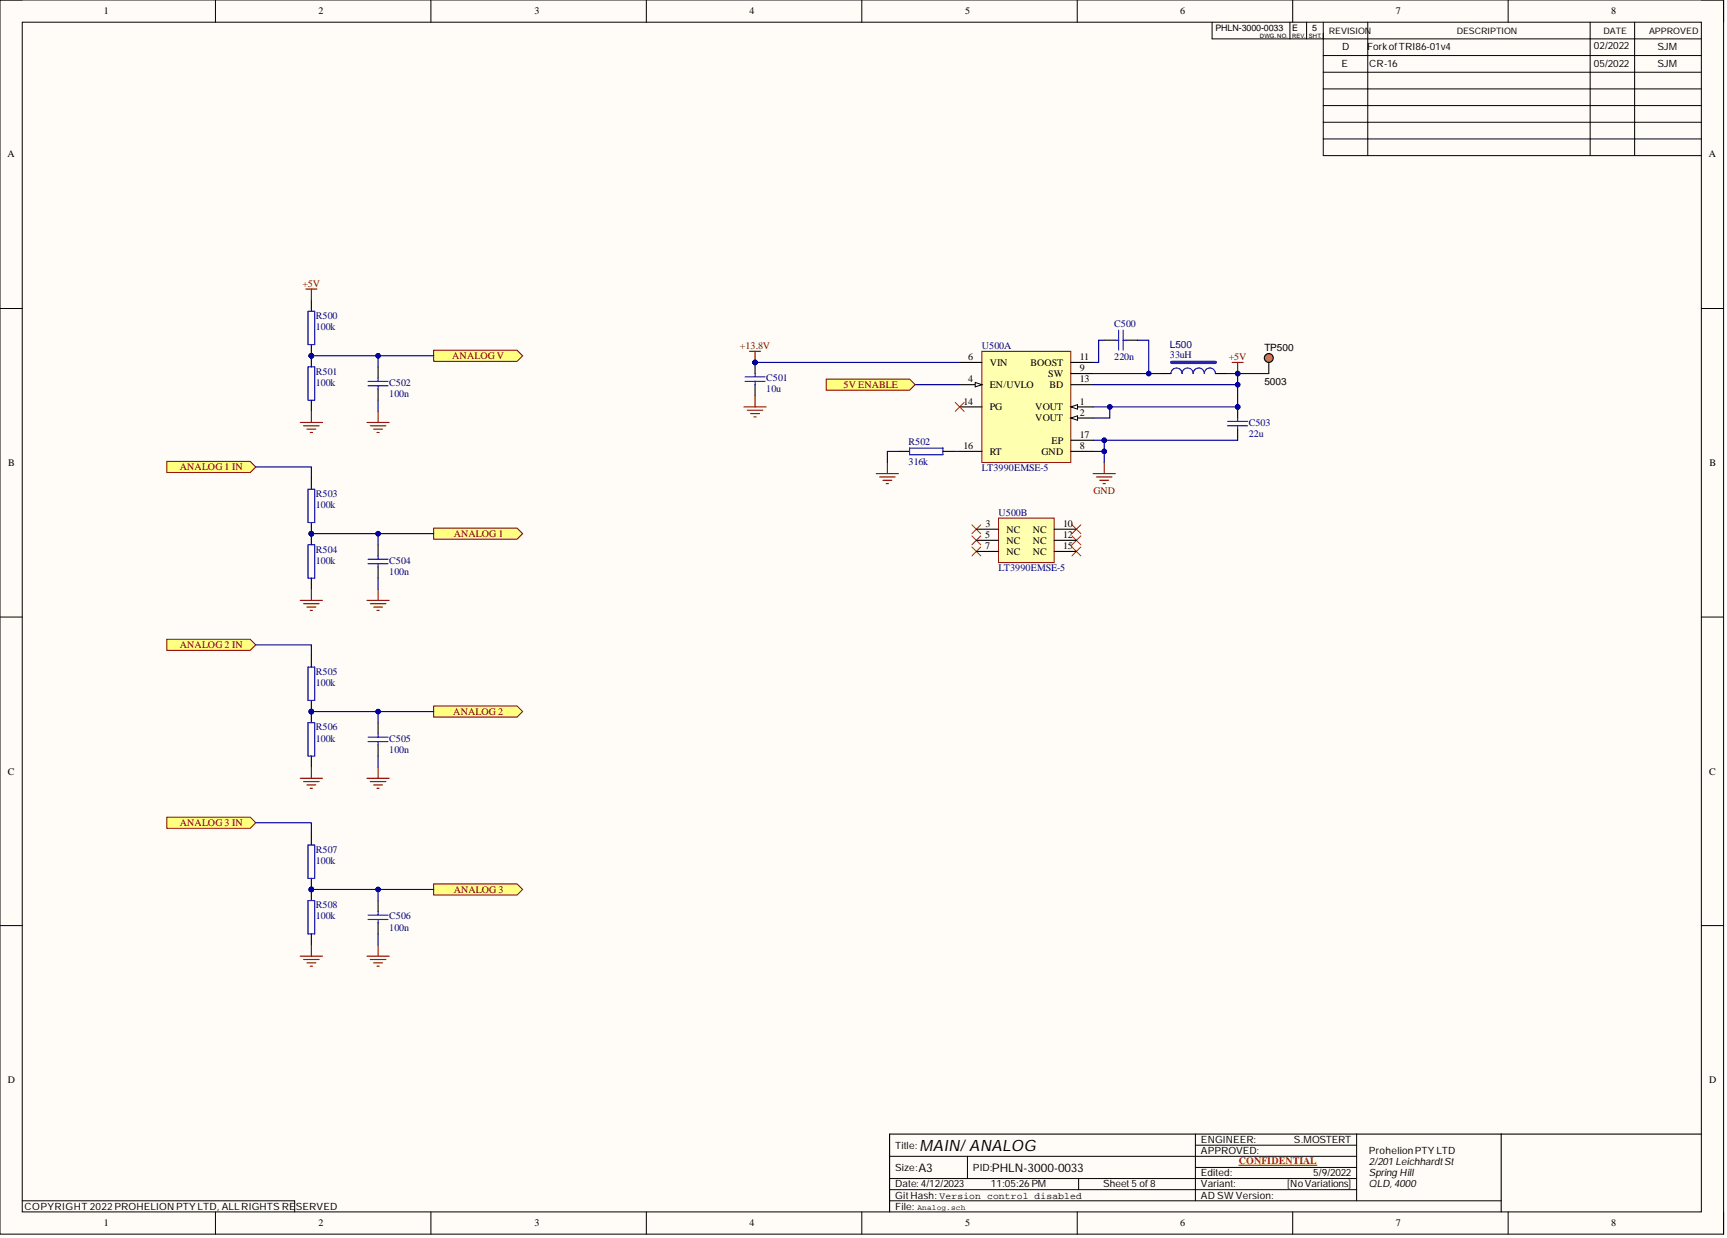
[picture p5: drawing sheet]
<svg xmlns="http://www.w3.org/2000/svg" width="393mm" height="282mm" viewBox="0 0 393 282" stroke-linecap="round" stroke-linejoin="round" font-family="sans-serif">
<defs><g id="words">
<text font-size="3.6" x="209.5" y="262">MAIN/ANALOG</text>
<g font-size="2.7">
<text x="209.2" y="266.7">A3</text>
<text x="225.9" y="266.7">PHLN-3000-0033</text>
</g>
<g font-size="2.3">
<text x="23.6" y="3.3">1</text>
<text x="72.5" y="3.3">2</text>
<text x="121.7" y="3.3">3</text>
<text x="170.7" y="3.3">4</text>
<text x="219.8" y="3.3">5</text>
<text x="268.8" y="3.3">6</text>
<text x="317.9" y="3.3">7</text>
<text x="367" y="3.3">8</text>
<text x="305.7" y="11.4">D</text>
<text x="311.4" y="11.4">ForkofTRI86-01v4</text>
<text x="363" y="11.1">02/2022</text>
<text x="377.5" y="11.4">SJM</text>
<text x="305.5" y="15.2">E</text>
<text x="311.9" y="15.2">CR-16</text>
<text x="363" y="15.2">05/2022</text>
<text x="377.5" y="15.2">SJM</text>
<text x="1.7" y="35.9">A</text>
<text x="389.2" y="35.9">A</text>
<text x="220.5" y="82">6</text>
<text x="225.4" y="83.3">VIN</text>
<text x="234.7" y="83.3">BOOST</text>
<text x="245.9" y="82">11</text>
<text x="288" y="80">TP500</text>
<text x="220.5" y="87.1">4</text>
<text x="225.4" y="88.3">EN/UVLO</text>
<text x="238.8" y="85.8">SW</text>
<text x="239" y="88.3">BD</text>
<text x="245.9" y="84.5">9</text>
<text x="245.9" y="87.1">13</text>
<text x="288" y="87.6">5003</text>
<text x="219.4" y="92.1">14</text>
<text x="225.4" y="93.4">PG</text>
<text x="235.8" y="93.4">VOUT</text>
<text x="235.8" y="95.9">VOUT</text>
<text x="245.9" y="92.1">1</text>
<text x="245.9" y="94.7">2</text>
<text x="239.5" y="101">EP</text>
<text x="245.9" y="99.7">17</text>
<text x="1.9" y="106.1">B</text>
<text x="219.4" y="102.3">16</text>
<text x="225.4" y="103.5">RT</text>
<text x="237.2" y="103.5">GND</text>
<text x="245.9" y="102.3">8</text>
<text x="389.4" y="106.1">B</text>
<text x="224.5" y="120">3</text>
<text x="242.1" y="120">10</text>
<text x="224.4" y="122.5">5</text>
<text x="224.4" y="125">7</text>
<text x="229.2" y="121.3">NC</text>
<text x="229.2" y="123.8">NC</text>
<text x="235.2" y="121.3">NC</text>
<text x="235.2" y="123.8">NC</text>
<text x="242.1" y="122.5">12</text>
<text x="242.1" y="125">15</text>
<text x="229.2" y="126.3">NC</text>
<text x="235.2" y="126.3">NC</text>
<text x="1.8" y="176.4">C</text>
<text x="389.3" y="176.4">C</text>
<text x="1.8" y="246.6">D</text>
<text x="389.3" y="246.6">D</text>
<text x="203.9" y="261.5">Title:</text>
<text x="273.5" y="260.2">ENGINEER:</text>
<text x="273.5" y="262.8">APPROVED:</text>
<text x="294.7" y="260.2">S.MOSTERT</text>
<text x="311.8" y="262.8">ProhelionPTY LTD</text>
<text x="203.9" y="266.6">Size:</text>
<text x="221.6" y="266.6">PID:</text>
<text x="273.5" y="267.8">Edited:</text>
<text x="299.1" y="267.8">5/9/2022</text>
<text x="311.8" y="265.3">2/201 LeichhardtSt</text>
<text x="311.8" y="267.8">Spring Hill</text>
<text x="5.6" y="275.4">COPYRIGHT 2022PROHELION PTY LTD, ALLRIGHTS RESERVED</text>
<text x="203.9" y="270.4">Date:4/12/2023</text>
<text x="203.9" y="272.9">GitHash: Version control disabled</text>
<text x="203.9" y="275.4">File:</text>
<text x="225.7" y="270.4">11:05:26PM</text>
<text x="251.2" y="270.4">Sheet5 of8</text>
<text x="273.5" y="272.9">AD SW Version:</text>
<text x="273.5" y="270.4">Variant:</text>
<text x="293.2" y="270.4">[NoVariations]</text>
<text x="311.8" y="270.4">QLD,4000</text>
<text x="23.6" y="279.2">1</text>
<text x="72.5" y="279.2">2</text>
<text x="121.7" y="279.2">3</text>
<text x="170.7" y="279.2">4</text>
<text x="219.8" y="279.2">5</text>
<text x="268.8" y="279.2">6</text>
<text x="317.9" y="279.2">7</text>
<text x="367" y="279.2">8</text>
</g>
<g font-size="2.3" fill="#800000">
<text x="68.9" y="65.3">+5V</text>
<text x="103" y="81.8">ANALOGV</text>
<text x="168.5" y="79.5">+13.8V</text>
<text x="279.9" y="82">+5V</text>
<text x="192.1" y="88.3">5V ENABLE</text>
<text x="40.9" y="107.1">ANALOG 1 IN</text>
<text x="249.1" y="112.4">GND</text>
<text x="103.3" y="122.3">ANALOG 1</text>
<text x="40.9" y="147.6">ANALOG 2 IN</text>
<text x="103.3" y="162.8">ANALOG 2</text>
<text x="40.9" y="188.1">ANALOG 3 IN</text>
<text x="103.3" y="203.3">ANALOG 3</text>
</g>
<g font-size="2.3" fill="#000080">
<text x="71.9" y="72.6">R500</text>
<text x="71.9" y="75.2">100k</text>
<text x="253.8" y="74.4">C500</text>
<text x="223.6" y="79.5">U500A</text>
<text x="253.8" y="82">220n</text>
<text x="266.4" y="81.5">33uH</text>
<text x="266.4" y="79.2">L500</text>
<text x="71.9" y="85.3">R501</text>
<text x="71.9" y="87.8">100k</text>
<text x="88.6" y="87.8">C502</text>
<text x="174.5" y="86.8">C501</text>
<text x="174.5" y="89.4">10u</text>
<text x="88.6" y="90.4">100n</text>
<text x="206.9" y="101.3">R502</text>
<text x="284.4" y="96.9">C503</text>
<text x="284.4" y="99.5">22u</text>
<text x="206.9" y="105.8">316k</text>
<text x="223.6" y="107.3">LT3990EMSE-5</text>
<text x="71.9" y="113.2">R503</text>
<text x="71.9" y="115.7">100k</text>
<text x="227.4" y="117.5">U500B</text>
<text x="71.9" y="125.8">R504</text>
<text x="71.9" y="128.3">100k</text>
<text x="88.6" y="128.3">C504</text>
<text x="88.6" y="130.9">100n</text>
<text x="227.4" y="130.1">LT3990EMSE-5</text>
<text x="71.9" y="153.7">R505</text>
<text x="71.9" y="156.2">100k</text>
<text x="71.9" y="166.3">R506</text>
<text x="71.9" y="168.8">100k</text>
<text x="88.6" y="168.8">C505</text>
<text x="88.6" y="171.4">100n</text>
<text x="71.9" y="194.2">R507</text>
<text x="71.9" y="196.7">100k</text>
<text x="71.9" y="206.8">R508</text>
<text x="71.9" y="209.4">100k</text>
<text x="88.6" y="209.4">C506</text>
<text x="88.6" y="211.9">100n</text>
</g>
<text font-size="2.3" fill="#f00" x="282.1" y="265">CONFIDENTIAL</text>
<g font-size="2">
<text x="276.8" y="7.2">PHLN-3000-0033</text>
<text x="294.3" y="7.2">E</text>
<text x="298.9" y="7.2">5</text>
<text x="302.7" y="7.7">REVISION</text>
<text x="331.8" y="7.7">DESCRIPTION</text>
<text x="365.2" y="7.7">DATE</text>
<text x="375.6" y="7.7">APPROVED</text>
</g>
<text font-size="1.8" x="208.9" y="275.4">Analog.sch</text>
<g font-size="1.4">
<text x="287" y="8.6">DWG. NO.</text>
<text x="294.3" y="8.6">REV.</text>
<text x="298.1" y="8.6">SHT.</text>
</g>
</g></defs>
<path d="M0 0h392.6v281h-392.6z" fill-rule="evenodd" fill="#fffcf8"/>
<path d="M0 0h392.6v281h-392.6z" fill="none" stroke="#000" stroke-width=".23"/>
<path d="M5.1 5.1h382.4v270.8h-382.4z" fill-rule="evenodd" fill="#fffcf8"/>
<g fill="none" stroke="#000" stroke-width=".23">
<path d="M0 0h5.1M49.1 0v5.1M98.1 0v5.1M147.2 0v5.1M196.3 0v5.1M245.4 0v5.1M294.4 0v5.1M343.5 0v5.1M387.5 0h5.1v5.1M5.1 5.1h382.4v270.8h-382.4zM276.1 5.1v3.8h111.4M293.8 5.1v3.8"/>
<path d="M297.6 5.1v3.8M301.4 5.1v30.3h86.1M301.4 12.6h86.1M301.4 16.4h86.1M311.5 5.1v30.3M362.2 5.1v30.3M372.3 5.1v30.3M301.4 20.2h86.1M301.4 24h86.1M301.4 27.8h86.1M301.4 31.6h86.1M0 70.2h5.1"/>
<path d="M387.5 70.2h5.1M0 140.5h5.1M387.5 140.5h5.1M0 210.7h5.1M387.5 210.7h5.1M272.3 258.2v15.2M309 258.2v15.2M5.1 273.4h62v2.5M49.1 275.9v5.1M98.1 275.9v5.1M147.2 275.9v5.1M196.3 275.9v5.1"/>
<path d="M202.6 263.3h106.4M202.6 270.9h106.4M202.6 268.3h106.4M202.6 273.4h139.3M220.3 263.3v5M245.4 275.9v5.1M245.7 268.3v2.6M272.3 260.7h36.7M272.3 265.8h36.7M294.4 275.9v5.1M343.5 275.9v5.1M392.6 275.9v5.1"/>
</g>
<path d="M341.9 258.2v17.7M387.5 258.2h-184.9v17.7" fill="none" stroke="#000" stroke-width=".25"/>
<path d="M282.2 265.3h17.7" fill="none" stroke="#f00" stroke-width=".25"/>
<path d="M38 105.1h19l1.3 1.2-1.3 1.3h-19z" fill-rule="evenodd" fill="#ffff80"/>
<path d="M38 105.1h19l1.3 1.2-1.3 1.3h-19z" fill="none" stroke="#800000" stroke-width=".23"/>
<circle cx="70.9" cy="121.5" r=".51" fill="#000080"/>
<circle cx="70.9" cy="121.5" r=".51" fill="none" stroke="#000080" stroke-width=".23"/>
<path d="M70.9 121.5v2.5M70.9 131.6v2.6" fill="none" stroke="#000" stroke-width=".25"/>
<circle cx="70.9" cy="121.5" r=".51" fill="#000080"/>
<circle cx="70.9" cy="121.5" r=".51" fill="none" stroke="#000080" stroke-width=".23"/>
<path d="M70.2 124h1.5v7.6h-1.5z" fill="none" stroke="#00f" stroke-width=".25"/>
<path d="M68.4 136.7h5M69.1 137.5h3.6M69.9 138.2h2M70.7 139h.5M70.9 134.2v2.5" fill="none" stroke="#800000" stroke-width=".25"/>
<circle cx="70.9" cy="121.5" r=".51" fill="#000080"/>
<circle cx="70.9" cy="121.5" r=".51" fill="none" stroke="#000080" stroke-width=".23"/>
<path d="M70.9 119v2.5" fill="none" stroke="#000" stroke-width=".25"/>
<circle cx="70.9" cy="121.5" r=".51" fill="#000080"/>
<circle cx="70.9" cy="121.5" r=".51" fill="none" stroke="#000080" stroke-width=".23"/>
<path d="M70.9 108.8v2.6M86.1 124v2.6M86.1 129.1v2.5" fill="none" stroke="#000" stroke-width=".25"/>
<path d="M70.2 111.4h1.5v7.6h-1.5zM83.8 128.3h4.6M83.8 127.3h4.6M86.1 126.6v.7M86.1 128.3v.8" fill="none" stroke="#00f" stroke-width=".25"/>
<path d="M83.6 136.7h5M84.3 137.5h3.6M85.1 138.2h2M85.9 139h.5M86.1 134.2v2.5" fill="none" stroke="#800000" stroke-width=".25"/>
<circle cx="70.9" cy="81" r=".51" fill="#000080"/>
<circle cx="70.9" cy="81" r=".51" fill="none" stroke="#000080" stroke-width=".23"/>
<path d="M70.9 81v2.5M70.9 91.1v2.6" fill="none" stroke="#000" stroke-width=".25"/>
<circle cx="70.9" cy="81" r=".51" fill="#000080"/>
<circle cx="70.9" cy="81" r=".51" fill="none" stroke="#000080" stroke-width=".23"/>
<path d="M70.2 83.5h1.5v7.6h-1.5z" fill="none" stroke="#00f" stroke-width=".25"/>
<circle cx="70.9" cy="81" r=".51" fill="#000080"/>
<circle cx="70.9" cy="81" r=".51" fill="none" stroke="#000080" stroke-width=".23"/>
<path d="M70.9 78.5v2.5" fill="none" stroke="#000" stroke-width=".25"/>
<circle cx="70.9" cy="81" r=".51" fill="#000080"/>
<circle cx="70.9" cy="81" r=".51" fill="none" stroke="#000080" stroke-width=".23"/>
<path d="M70.9 68.3v2.6M86.1 83.5v2.6M86.1 88.6v2.5" fill="none" stroke="#000" stroke-width=".25"/>
<path d="M70.2 70.9h1.5v7.6h-1.5zM83.8 87.8h4.6M83.8 86.8h4.6M86.1 86.1v.7M86.1 87.8v.8" fill="none" stroke="#00f" stroke-width=".25"/>
<path d="M69.6 65.8h2.6M70.9 65.8v2.5M68.4 96.2h5M69.1 96.9h3.6M69.9 97.7h2M70.7 98.5h.5M70.9 93.7v2.5M83.6 96.2h5M84.3 96.9h3.6M85.1 97.7h2M85.9 98.5h.5M86.1 93.7v2.5" fill="none" stroke="#800000" stroke-width=".25"/>
<path d="M98.8 120.2h19l1.2 1.3-1.2 1.3h-19z" fill-rule="evenodd" fill="#ffff80"/>
<path d="M98.8 120.2h19l1.2 1.3-1.2 1.3h-19z" fill="none" stroke="#800000" stroke-width=".23"/>
<path d="M38 145.6h19l1.3 1.2-1.3 1.3h-19z" fill-rule="evenodd" fill="#ffff80"/>
<path d="M38 145.6h19l1.3 1.2-1.3 1.3h-19z" fill="none" stroke="#800000" stroke-width=".23"/>
<circle cx="70.9" cy="162" r=".51" fill="#000080"/>
<circle cx="70.9" cy="162" r=".51" fill="none" stroke="#000080" stroke-width=".23"/>
<path d="M70.9 162v2.5M70.9 172.1v2.6" fill="none" stroke="#000" stroke-width=".25"/>
<circle cx="70.9" cy="162" r=".51" fill="#000080"/>
<circle cx="70.9" cy="162" r=".51" fill="none" stroke="#000080" stroke-width=".23"/>
<path d="M70.2 164.5h1.5v7.6h-1.5z" fill="none" stroke="#00f" stroke-width=".25"/>
<path d="M68.4 177.2h5M69.1 178h3.6M69.9 178.7h2M70.7 179.5h.5M70.9 174.7v2.5" fill="none" stroke="#800000" stroke-width=".25"/>
<circle cx="70.9" cy="162" r=".51" fill="#000080"/>
<circle cx="70.9" cy="162" r=".51" fill="none" stroke="#000080" stroke-width=".23"/>
<path d="M70.9 159.5v2.5" fill="none" stroke="#000" stroke-width=".25"/>
<circle cx="70.9" cy="162" r=".51" fill="#000080"/>
<circle cx="70.9" cy="162" r=".51" fill="none" stroke="#000080" stroke-width=".23"/>
<path d="M70.9 149.4v2.5M86.1 164.5v2.6M86.1 169.6v2.5" fill="none" stroke="#000" stroke-width=".25"/>
<path d="M70.2 151.9h1.5v7.6h-1.5zM83.8 168.8h4.6M83.8 167.8h4.6M86.1 167.1v.7M86.1 168.8v.8" fill="none" stroke="#00f" stroke-width=".25"/>
<path d="M83.6 177.2h5M84.3 178h3.6M85.1 178.7h2M85.9 179.5h.5M86.1 174.7v2.5" fill="none" stroke="#800000" stroke-width=".25"/>
<path d="M98.8 160.7h19l1.2 1.3-1.2 1.3h-19z" fill-rule="evenodd" fill="#ffff80"/>
<path d="M98.8 160.7h19l1.2 1.3-1.2 1.3h-19z" fill="none" stroke="#800000" stroke-width=".23"/>
<path d="M38 186.1h19l1.3 1.2-1.3 1.3h-19z" fill-rule="evenodd" fill="#ffff80"/>
<path d="M38 186.1h19l1.3 1.2-1.3 1.3h-19z" fill="none" stroke="#800000" stroke-width=".23"/>
<circle cx="70.9" cy="202.5" r=".51" fill="#000080"/>
<circle cx="70.9" cy="202.5" r=".51" fill="none" stroke="#000080" stroke-width=".23"/>
<path d="M70.9 202.5v2.5M70.9 212.6v2.6" fill="none" stroke="#000" stroke-width=".25"/>
<circle cx="70.9" cy="202.5" r=".51" fill="#000080"/>
<circle cx="70.9" cy="202.5" r=".51" fill="none" stroke="#000080" stroke-width=".23"/>
<path d="M70.2 205h1.5v7.6h-1.5z" fill="none" stroke="#00f" stroke-width=".25"/>
<path d="M68.4 217.7h5M69.1 218.5h3.6M69.9 219.2h2M70.7 220h.5M70.9 215.2v2.5" fill="none" stroke="#800000" stroke-width=".25"/>
<circle cx="70.9" cy="202.5" r=".51" fill="#000080"/>
<circle cx="70.9" cy="202.5" r=".51" fill="none" stroke="#000080" stroke-width=".23"/>
<path d="M70.9 200v2.5" fill="none" stroke="#000" stroke-width=".25"/>
<circle cx="70.9" cy="202.5" r=".51" fill="#000080"/>
<circle cx="70.9" cy="202.5" r=".51" fill="none" stroke="#000080" stroke-width=".23"/>
<path d="M70.9 189.9v2.5M86.1 205v2.6M86.1 210.1v2.5" fill="none" stroke="#000" stroke-width=".25"/>
<path d="M70.2 192.4h1.5v7.6h-1.5zM83.8 209.4h4.6M83.8 208.3h4.6M86.1 207.6v.7M86.1 209.4v.7" fill="none" stroke="#00f" stroke-width=".25"/>
<path d="M83.6 217.7h5M84.3 218.5h3.6M85.1 219.2h2M85.9 220h.5M86.1 215.2v2.5" fill="none" stroke="#800000" stroke-width=".25"/>
<path d="M98.8 201.2h19l1.2 1.3-1.2 1.3h-19z" fill-rule="evenodd" fill="#ffff80"/>
<path d="M98.8 201.2h19l1.2 1.3-1.2 1.3h-19z" fill="none" stroke="#800000" stroke-width=".23"/>
<path d="M98.8 79.7h19l1.2 1.3-1.2 1.3h-19z" fill-rule="evenodd" fill="#ffff80"/>
<path d="M98.8 79.7h19l1.2 1.3-1.2 1.3h-19z" fill="none" stroke="#800000" stroke-width=".23"/>
<path d="M221.4 119.5l2 2M223.4 119.5l-2 2M244.2 119.5l2 2M246.2 119.5l-2 2M221.4 122l2 2M221.4 124.5l2 2.1M223.4 122l-2 2M223.4 124.5l-2 2.1M244.2 122l2 2M244.2 124.5l2 2.1M246.2 122l-2 2M246.2 124.5l-2 2.1" fill="none" stroke="#f00" stroke-width=".23"/>
<circle cx="172" cy="82.5" r=".51" fill="#000080"/>
<circle cx="172" cy="82.5" r=".51" fill="none" stroke="#000080" stroke-width=".23"/>
<path d="M172 82.5v2.6" fill="none" stroke="#000" stroke-width=".25"/>
<circle cx="172" cy="82.5" r=".51" fill="#000080"/>
<circle cx="172" cy="82.5" r=".51" fill="none" stroke="#000080" stroke-width=".23"/>
<path d="M172 87.6v2.5" fill="none" stroke="#000" stroke-width=".25"/>
<path d="M169.7 86.8h4.6M169.7 85.8h4.6M172 85.1v.7M172 86.8v.8" fill="none" stroke="#00f" stroke-width=".25"/>
<path d="M170.7 80h2.5M172 80v2.5M169.4 92.6h5.1M170.2 93.4h3.5M171 94.2h2M171.7 94.9h.5M172 90.1v2.5" fill="none" stroke="#800000" stroke-width=".25"/>
<circle cx="172" cy="82.5" r=".51" fill="#000080"/>
<circle cx="172" cy="82.5" r=".51" fill="none" stroke="#000080" stroke-width=".23"/>
<path d="M251.5 77.5h2.5M256.6 77.5h2.5M264.2 85.1h2.5M276.8 85.1h2.6M204.6 102.8h2.6M214.8 102.8h2.5" fill="none" stroke="#000" stroke-width=".25"/>
<path d="M254 77.5h.8M254.8 75.2v4.5M255.8 77.5h.8M255.8 75.2v4.5M266.7 85.1a1.27 1.27 0 0 1 1.3-1.3 1.27 1.27 0 0 1 1.2 1.3 1.27 1.27 0 0 1 1.3-1.3 1.27 1.27 0 0 1 1.3 1.3 1.27 1.27 0 0 1 1.2-1.3 1.27 1.27 0 0 1 1.3 1.3 1.27 1.27 0 0 1 1.3-1.3 1.27 1.27 0 0 1 1.2 1.3M207.2 102h7.6v1.5h-7.6z" fill="none" stroke="#00f" stroke-width=".25"/>
<path d="M199.6 107.8h5M200.3 108.6h3.6M201.1 109.4h2M201.9 110.1h.5M202.1 105.3v2.5" fill="none" stroke="#800000" stroke-width=".25"/>
<path d="M266.9 82.5h9.9" fill="none" stroke="#00f" stroke-width=".76"/>
<circle cx="281.9" cy="92.6" r=".51" fill="#000080"/>
<circle cx="281.9" cy="92.6" r=".51" fill="none" stroke="#000080" stroke-width=".23"/>
<path d="M281.9 92.6v2.6" fill="none" stroke="#000" stroke-width=".25"/>
<circle cx="281.9" cy="92.6" r=".51" fill="#000080"/>
<circle cx="281.9" cy="92.6" r=".51" fill="none" stroke="#000080" stroke-width=".23"/>
<path d="M281.9 97.7v2.5" fill="none" stroke="#000" stroke-width=".25"/>
<path d="M279.6 96.9h4.6M279.6 95.9h4.6M281.9 95.2v.7M281.9 96.9v.8" fill="none" stroke="#00f" stroke-width=".25"/>
<path d="M280.6 82.5h2.6M281.9 82.5v2.6M249 107.8h5M249.7 108.6h3.6M250.5 109.4h2M251.2 110.1h.6M251.5 105.3v2.5" fill="none" stroke="#800000" stroke-width=".25"/>
<circle cx="281.9" cy="85.1" r=".51" fill="#000080"/>
<circle cx="281.9" cy="85.1" r=".51" fill="none" stroke="#000080" stroke-width=".23"/>
<path d="M223.6 80h20.3v25.3h-20.3z" fill-rule="evenodd" fill="#ffffb0"/>
<path d="M223.6 80h20.3v25.3h-20.3z" fill="none" stroke="#800000" stroke-width=".23"/>
<path d="M243.9 92.6h5.1" fill="none" stroke="#000" stroke-width=".25"/>
<path d="M243.9 92.6l1.5-.5v1.1z" fill="#f8fcff"/>
<path d="M243.9 92.6l1.5-.5v1.1z" fill="none" stroke="#000" stroke-width=".23"/>
<path d="M243.9 95.2h5.1" fill="none" stroke="#000" stroke-width=".25"/>
<path d="M243.9 95.2l1.5-.5v1z" fill="#f8fcff"/>
<path d="M243.9 95.2l1.5-.5v1z" fill="none" stroke="#000" stroke-width=".23"/>
<path d="M218.6 87.6h5" fill="none" stroke="#000" stroke-width=".25"/>
<path d="M222.1 87.1l1.5 .5-1.5 .5z" fill="#f8fcff"/>
<path d="M222.1 87.1l1.5 .5-1.5 .5z" fill="none" stroke="#000" stroke-width=".23"/>
<path d="M218.6 82.5h5M218.6 92.6h5M243.9 82.5h5.1M243.9 85.1h5.1M243.9 87.6h5.1M218.6 102.8h5M243.9 102.8h5.1M243.9 100.2h5.1" fill="none" stroke="#000" stroke-width=".25"/>
<path d="M227.4 118h12.7v10.1h-12.7z" fill-rule="evenodd" fill="#ffffb0"/>
<path d="M227.4 118h12.7v10.1h-12.7z" fill="none" stroke="#800000" stroke-width=".23"/>
<path d="M222.4 120.5h5M222.4 123h5M222.4 125.6h5M240.1 120.5h5.1M240.1 123h5.1M240.1 125.6h5.1" fill="none" stroke="#000" stroke-width=".25"/>
<path d="M217.6 91.6l2 2.1M219.6 91.6l-2 2.1" fill="none" stroke="#f00" stroke-width=".23"/>
<path d="M70.9 81h27.9" fill="none" stroke="#000080" stroke-width=".25"/>
<circle cx="70.9" cy="81" r=".51" fill="#000080"/>
<circle cx="70.9" cy="81" r=".51" fill="none" stroke="#000080" stroke-width=".23"/>
<circle cx="86.1" cy="81" r=".51" fill="#000080"/>
<circle cx="86.1" cy="81" r=".51" fill="none" stroke="#000080" stroke-width=".23"/>
<path d="M86.1 81v2.5" fill="none" stroke="#000080" stroke-width=".25"/>
<circle cx="86.1" cy="81" r=".51" fill="#000080"/>
<circle cx="86.1" cy="81" r=".51" fill="none" stroke="#000080" stroke-width=".23"/>
<path d="M86.1 91.1v2.6M70.9 121.5h27.9M86.1 131.6v2.6" fill="none" stroke="#000080" stroke-width=".25"/>
<circle cx="70.9" cy="121.5" r=".51" fill="#000080"/>
<circle cx="70.9" cy="121.5" r=".51" fill="none" stroke="#000080" stroke-width=".23"/>
<circle cx="86.1" cy="121.5" r=".51" fill="#000080"/>
<circle cx="86.1" cy="121.5" r=".51" fill="none" stroke="#000080" stroke-width=".23"/>
<path d="M86.1 121.5v2.5" fill="none" stroke="#000080" stroke-width=".25"/>
<circle cx="86.1" cy="121.5" r=".51" fill="#000080"/>
<circle cx="86.1" cy="121.5" r=".51" fill="none" stroke="#000080" stroke-width=".23"/>
<path d="M58.3 106.3h12.6v2.5M70.9 162h27.9M86.1 172.1v2.6" fill="none" stroke="#000080" stroke-width=".25"/>
<circle cx="70.9" cy="162" r=".51" fill="#000080"/>
<circle cx="70.9" cy="162" r=".51" fill="none" stroke="#000080" stroke-width=".23"/>
<circle cx="86.1" cy="162" r=".51" fill="#000080"/>
<circle cx="86.1" cy="162" r=".51" fill="none" stroke="#000080" stroke-width=".23"/>
<path d="M86.1 162v2.5" fill="none" stroke="#000080" stroke-width=".25"/>
<circle cx="86.1" cy="162" r=".51" fill="#000080"/>
<circle cx="86.1" cy="162" r=".51" fill="none" stroke="#000080" stroke-width=".23"/>
<path d="M58.3 146.8h12.6v2.6M70.9 202.5h27.9M86.1 212.6v2.6" fill="none" stroke="#000080" stroke-width=".25"/>
<circle cx="70.9" cy="202.5" r=".51" fill="#000080"/>
<circle cx="70.9" cy="202.5" r=".51" fill="none" stroke="#000080" stroke-width=".23"/>
<circle cx="86.1" cy="202.5" r=".51" fill="#000080"/>
<circle cx="86.1" cy="202.5" r=".51" fill="none" stroke="#000080" stroke-width=".23"/>
<path d="M86.1 202.5v2.5" fill="none" stroke="#000080" stroke-width=".25"/>
<circle cx="86.1" cy="202.5" r=".51" fill="#000080"/>
<circle cx="86.1" cy="202.5" r=".51" fill="none" stroke="#000080" stroke-width=".23"/>
<path d="M251.5 77.5h-1.3v5h-1.2M259.1 77.5h2.5v7.6h-12.6M208.4 87.6h10.2M204.6 102.8h-2.5v2.5M217.3 102.8h1.3M58.3 187.3h12.6v2.6" fill="none" stroke="#000080" stroke-width=".25"/>
<circle cx="261.6" cy="85.1" r=".51" fill="#000080"/>
<circle cx="261.6" cy="85.1" r=".51" fill="none" stroke="#000080" stroke-width=".23"/>
<path d="M261.6 85.1h2.6" fill="none" stroke="#000080" stroke-width=".25"/>
<circle cx="261.6" cy="85.1" r=".51" fill="#000080"/>
<circle cx="261.6" cy="85.1" r=".51" fill="none" stroke="#000080" stroke-width=".23"/>
<path d="M279.4 85.1h2.5v2.5h-32.9" fill="none" stroke="#000080" stroke-width=".25"/>
<circle cx="281.9" cy="87.6" r=".51" fill="#000080"/>
<circle cx="281.9" cy="87.6" r=".51" fill="none" stroke="#000080" stroke-width=".23"/>
<circle cx="281.9" cy="85.1" r=".51" fill="#000080"/>
<circle cx="281.9" cy="85.1" r=".51" fill="none" stroke="#000080" stroke-width=".23"/>
<path d="M252.8 92.6v2.6h-3.8" fill="none" stroke="#000080" stroke-width=".25"/>
<circle cx="252.8" cy="92.6" r=".51" fill="#000080"/>
<circle cx="252.8" cy="92.6" r=".51" fill="none" stroke="#000080" stroke-width=".23"/>
<path d="M251.5 100.2v2.6h-2.5" fill="none" stroke="#000080" stroke-width=".25"/>
<circle cx="251.5" cy="100.2" r=".51" fill="#000080"/>
<circle cx="251.5" cy="100.2" r=".51" fill="none" stroke="#000080" stroke-width=".23"/>
<circle cx="251.5" cy="102.8" r=".51" fill="#000080"/>
<circle cx="251.5" cy="102.8" r=".51" fill="none" stroke="#000080" stroke-width=".23"/>
<path d="M251.5 102.8v2.5" fill="none" stroke="#000080" stroke-width=".25"/>
<circle cx="251.5" cy="102.8" r=".51" fill="#000080"/>
<circle cx="251.5" cy="102.8" r=".51" fill="none" stroke="#000080" stroke-width=".23"/>
<path d="M172 82.5h46.6" fill="none" stroke="#000080" stroke-width=".25"/>
<circle cx="172" cy="82.5" r=".51" fill="#000080"/>
<circle cx="172" cy="82.5" r=".51" fill="none" stroke="#000080" stroke-width=".23"/>
<path d="M188.2 86.3h19l1.2 1.3-1.2 1.2h-19z" fill-rule="evenodd" fill="#ffff80"/>
<path d="M188.2 86.3h19l1.2 1.3-1.2 1.2h-19z" fill="none" stroke="#800000" stroke-width=".23"/>
<path d="M249 100.2h32.9" fill="none" stroke="#000080" stroke-width=".25"/>
<circle cx="251.5" cy="100.2" r=".51" fill="#000080"/>
<circle cx="251.5" cy="100.2" r=".51" fill="none" stroke="#000080" stroke-width=".23"/>
<path d="M281.9 87.6v5h-32.9" fill="none" stroke="#000080" stroke-width=".25"/>
<circle cx="281.9" cy="87.6" r=".51" fill="#000080"/>
<circle cx="281.9" cy="87.6" r=".51" fill="none" stroke="#000080" stroke-width=".23"/>
<circle cx="281.9" cy="92.6" r=".51" fill="#000080"/>
<circle cx="281.9" cy="92.6" r=".51" fill="none" stroke="#000080" stroke-width=".23"/>
<circle cx="252.8" cy="92.6" r=".51" fill="#000080"/>
<circle cx="252.8" cy="92.6" r=".51" fill="none" stroke="#000080" stroke-width=".23"/>
<circle cx="289" cy="81.5" r="1.01" fill="#fd8300"/>
<g fill="none" stroke="#000" stroke-width=".25">
<path d="M289 82.5v2.6"/>
<circle cx="289" cy="81.5" r="1.01"/>
</g>
<path d="M281.9 85.1h7.1" fill="none" stroke="#000080" stroke-width=".25"/>
<circle cx="281.9" cy="85.1" r=".51" fill="#000080"/>
<circle cx="281.9" cy="85.1" r=".51" fill="none" stroke="#000080" stroke-width=".23"/>
<use href="#words"/>
</svg>
